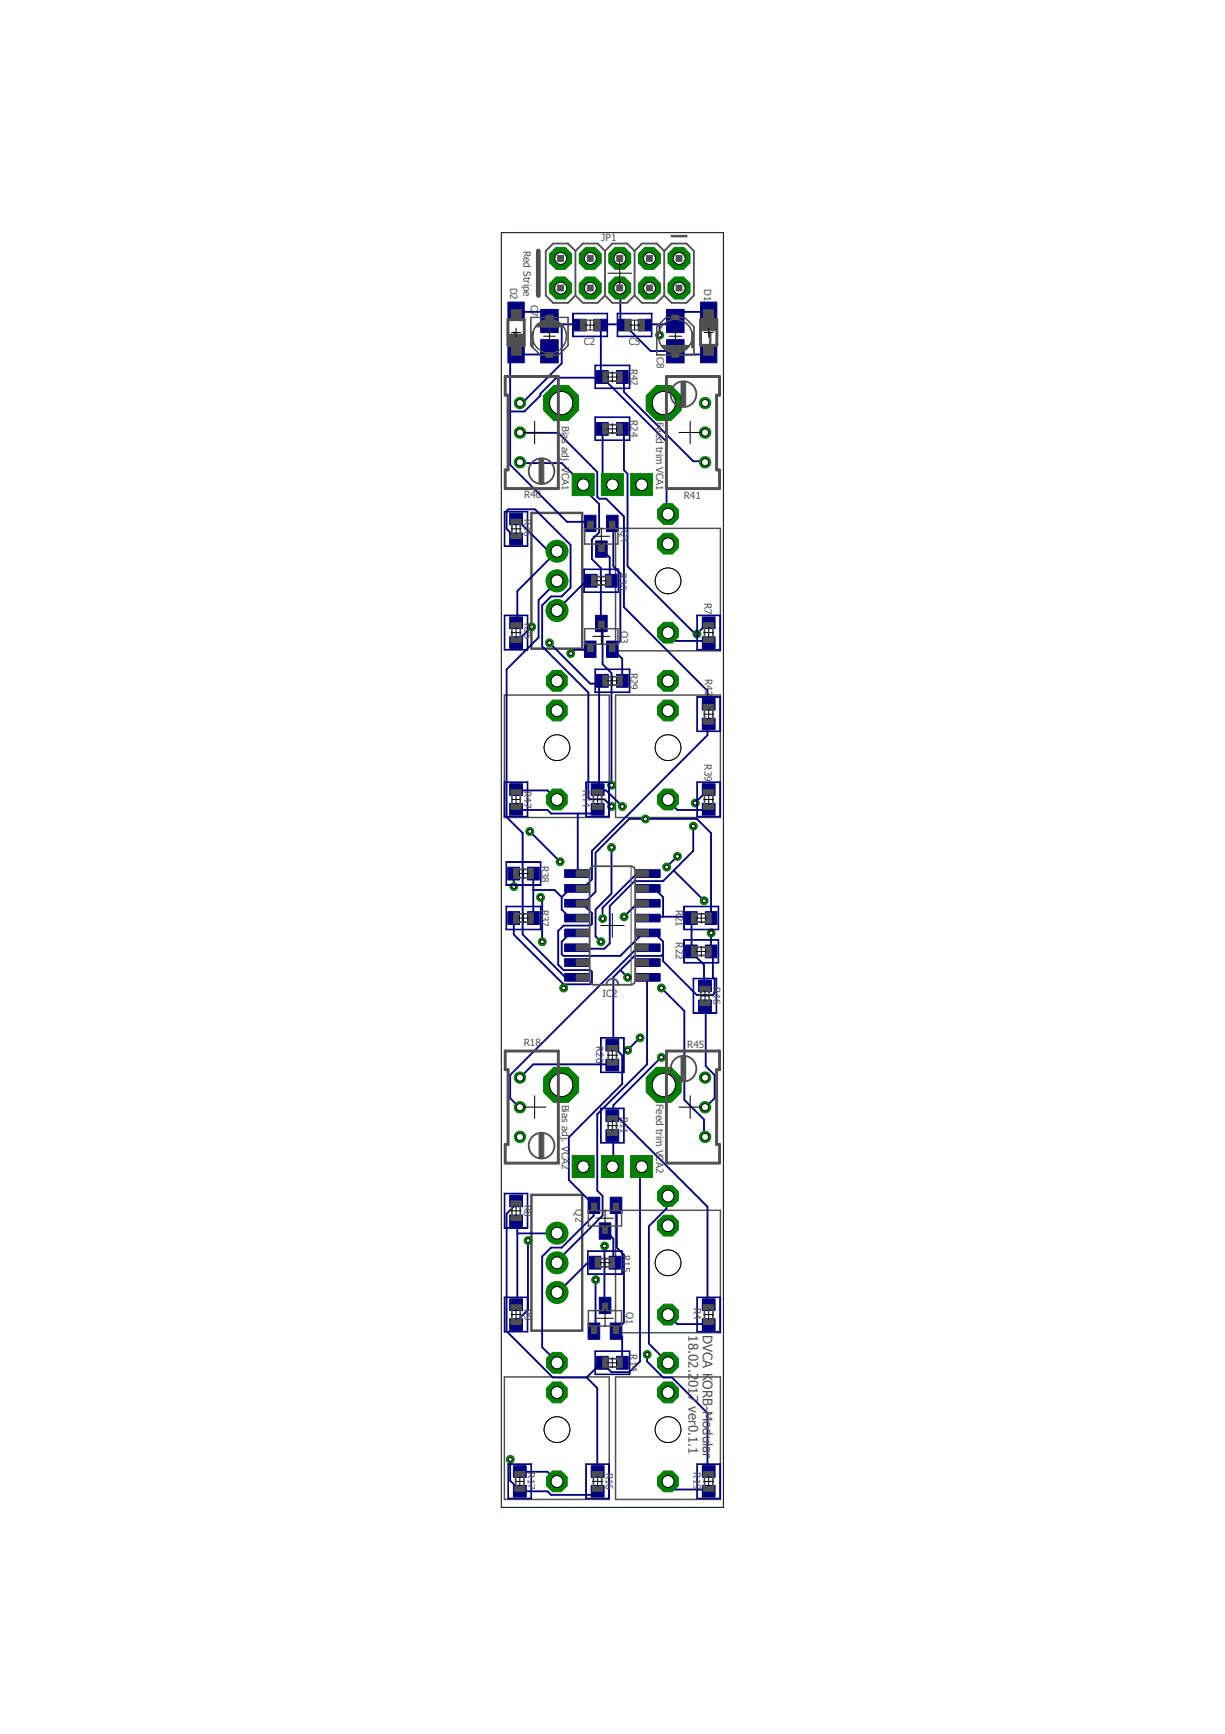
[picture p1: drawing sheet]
<svg xmlns="http://www.w3.org/2000/svg" width="210mm" height="297mm" viewBox="0 0 210 297" stroke-linecap="round" stroke-linejoin="round" font-family="sans-serif">
<defs><g id="words">
<g font-size="2.3" fill="#505050">
<text x="118" y="228.8" transform="rotate(90 118 228.8)">18.02.2</text>
<text x="120.4" y="228.8" transform="rotate(90 120.4 228.8)">DVCA K</text>
<text x="118" y="236.4" transform="rotate(90 118 236.4)">017 ver0.1.1</text>
<text x="120.4" y="236.5" transform="rotate(90 120.4 236.5)">ORB-Modular</text>
</g>
<g font-size="1.7" fill="#505050">
<text x="103" y="41.4">JP1</text>
<text x="89.7" y="43" transform="rotate(90 89.7 43)">Red Stripe</text>
<text x="87.4" y="49.3" transform="rotate(90 87.4 49.3)">D2</text>
<text x="91" y="52.2" transform="rotate(90 91 52.2)">C7</text>
<text x="120.6" y="49.5" transform="rotate(90 120.6 49.5)">D1</text>
<text x="100.1" y="59">C2</text>
<text x="107.7" y="59.1">C5</text>
<text x="108" y="63.2" transform="rotate(90 108 63.2)">R42</text>
<text x="112.6" y="61.2" transform="rotate(90 112.6 61.2)">C8</text>
<text x="96.3" y="72.9" transform="rotate(90 96.3 72.9)">Bias adj. VCA1</text>
<text x="108.1" y="72" transform="rotate(90 108.1 72)">R24</text>
<text x="112.4" y="72.3" transform="rotate(90 112.4 72.3)">Feed trim VCA1</text>
<text x="89.8" y="85.4">R40</text>
<text x="89.8" y="88.9" transform="rotate(90 89.8 88.9)">R36</text>
<text x="117.2" y="85.4">R41</text>
<text x="106.4" y="90.8" transform="rotate(90 106.4 90.8)">Q4</text>
<text x="106.1" y="98.2" transform="rotate(90 106.1 98.2)">R30</text>
<text x="89.8" y="106.7" transform="rotate(90 89.8 106.7)">R35</text>
<text x="120.7" y="103.3" transform="rotate(90 120.7 103.3)">R7</text>
<text x="106.4" y="108.1" transform="rotate(90 106.4 108.1)">Q3</text>
<text x="108" y="115.2" transform="rotate(90 108 115.2)">R29</text>
<text x="120.8" y="116.4" transform="rotate(90 120.8 116.4)">R43</text>
<text x="120.7" y="131" transform="rotate(90 120.7 131)">R39</text>
<text x="89.8" y="135.5" transform="rotate(90 89.8 135.5)">R47</text>
<text x="99.9" y="135.3" transform="rotate(90 99.9 135.3)">R44</text>
<text x="92.8" y="148.3" transform="rotate(90 92.8 148.3)">R38</text>
<text x="92.8" y="155.8" transform="rotate(90 92.8 155.8)">R37</text>
<text x="115.8" y="155.8" transform="rotate(90 115.8 155.8)">R21</text>
<text x="115.8" y="161.4" transform="rotate(90 115.8 161.4)">R22</text>
<text x="103.2" y="170.8">IC2</text>
<text x="122.2" y="169.1" transform="rotate(90 122.2 169.1)">R46</text>
<text x="89.8" y="179.3">R18</text>
<text x="102.2" y="179.2" transform="rotate(90 102.2 179.2)">R20</text>
<text x="117.8" y="179.4">R45</text>
<text x="96.3" y="189.2" transform="rotate(90 96.3 189.2)">Bias adj. VCA2</text>
<text x="106.3" y="191.3" transform="rotate(90 106.3 191.3)">R11</text>
<text x="112.4" y="189.2" transform="rotate(90 112.4 189.2)">Feed trim VCA2</text>
<text x="89.8" y="206.5" transform="rotate(90 89.8 206.5)">R8</text>
<text x="98.6" y="207.2" transform="rotate(90 98.6 207.2)">Q2</text>
<text x="106.7" y="215" transform="rotate(90 106.7 215)">R15</text>
<text x="89.8" y="224.2" transform="rotate(90 89.8 224.2)">R9</text>
<text x="107.3" y="224.8" transform="rotate(90 107.3 224.8)">Q1</text>
<text x="118.9" y="224" transform="rotate(90 118.9 224)">R4</text>
<text x="108" y="232" transform="rotate(90 108 232)">R14</text>
<text x="90.5" y="252.2" transform="rotate(90 90.5 252.2)">R17</text>
<text x="103.8" y="252.3" transform="rotate(90 103.8 252.3)">R16</text>
<text x="118.8" y="252.2" transform="rotate(90 118.8 252.2)">R19</text>
</g>
</g></defs>
<path d="M105.5 90.5h17.9v21h-17.9zM86.4 119.1h18v20.9h-18zM105.5 119.1h17.9v20.9h-17.9zM105.5 207.3h17.9v21h-17.9zM86.4 235.9h18v21h-18zM105.5 235.9h17.9v21h-17.9z" fill="none" stroke="#505050" stroke-width=".25"/>
<path d="M88.2 57v2.5M91.2 57v2.5M118.6 57v2.5M121.7 57v2.5M91.1 87.9h8.7v23.2h-8.7zM91.1 204.7h8.7v23.2h-8.7z" fill="none" stroke="#505050" stroke-width=".42"/>
<g fill="#000080" stroke="#000080" stroke-width=".17">
<path d="M101.7 54.7h2.2v2h-2.2z"/>
<path d="M98.3 54.7h2.2v2h-2.2z"/>
<path d="M109.3 54.7h2.2v2h-2.2z"/>
<path d="M105.9 54.7h2.2v2h-2.2z"/>
<path d="M92.6 53h3.1v4h-3.1z"/>
<path d="M92.6 58.2h3.1v4h-3.1z"/>
<path d="M114.2 58.2h3v4h-3z"/>
<path d="M114.2 53h3v4h-3z"/>
<path d="M120 51.8h2.8v2.7h-2.8z"/>
<path d="M120 59.4h2.8v2.7h-2.8z"/>
<path d="M87 59.4h2.8v2.7h-2.8z"/>
<path d="M87 51.8h2.8v2.7h-2.8z"/>
<path d="M109.1 166.8h4v1.3h-4z"/>
<path d="M96.8 166.8h4v1.3h-4z"/>
<path d="M109.1 164.2h4v1.3h-4z"/>
<path d="M109.1 161.7h4v1.3h-4z"/>
<path d="M96.8 164.2h4v1.3h-4z"/>
<path d="M96.8 161.7h4v1.3h-4z"/>
<path d="M109.1 159.2h4v1.3h-4z"/>
<path d="M96.8 159.2h4v1.3h-4z"/>
<path d="M109.1 156.6h4v1.3h-4z"/>
<path d="M96.8 156.6h4v1.3h-4z"/>
<path d="M109.1 154.1h4v1.3h-4z"/>
<path d="M109.1 151.5h4v1.3h-4z"/>
<path d="M96.8 154.1h4v1.3h-4z"/>
<path d="M96.8 151.5h4v1.3h-4z"/>
<path d="M109.1 149h4v1.3h-4z"/>
<path d="M96.8 149h4v1.3h-4z"/>
<path d="M102.7 222.2h2v2.8h-2z"/>
<path d="M104.6 226.6h2v2.8h-2z"/>
<path d="M100.8 226.6h2v2.8h-2z"/>
<path d="M102.7 209.5h2v2.8h-2z"/>
<path d="M100.8 205.1h2v2.8h-2z"/>
<path d="M104.6 205.1h2v2.8h-2z"/>
<path d="M102 105.4h2v2.8h-2z"/>
<path d="M103.9 109.8h2v2.8h-2z"/>
<path d="M100.1 109.8h2v2.8h-2z"/>
<path d="M102 92.7h2v2.8h-2z"/>
<path d="M100.1 88.3h2v2.8h-2z"/>
<path d="M103.9 88.3h2v2.8h-2z"/>
<path d="M103.8 193.5h2.2v2h-2.2z"/>
<path d="M103.8 190.1h2.2v2h-2.2z"/>
<path d="M102.2 232.3h2v2.2h-2z"/>
<path d="M105.6 232.3h2v2.2h-2z"/>
<path d="M101 215.2h2v2.2h-2z"/>
<path d="M104.4 215.2h2v2.2h-2z"/>
<path d="M101.3 251.1h2.2v2h-2.2z"/>
<path d="M101.3 254.5h2.2v2h-2.2z"/>
<path d="M88 254.5h2.2v2h-2.2z"/>
<path d="M88 251.1h2.2v2h-2.2z"/>
<path d="M120.3 254.5h2.2v2h-2.2z"/>
<path d="M120.3 251.1h2.2v2h-2.2z"/>
<path d="M103.8 178.1h2.2v1.9h-2.2z"/>
<path d="M103.8 181.5h2.2v2h-2.2z"/>
<path d="M120.9 156.2h2v2.2h-2z"/>
<path d="M117.5 156.2h2v2.2h-2z"/>
<path d="M117.5 161.9h2v2.2h-2z"/>
<path d="M120.9 161.9h2v2.2h-2z"/>
<path d="M102.2 72.4h2v2.2h-2z"/>
<path d="M105.6 72.4h2v2.2h-2z"/>
<path d="M102.2 115.5h2v2.2h-2z"/>
<path d="M105.6 115.5h2v2.2h-2z"/>
<path d="M100.3 98.4h2v2.2h-2z"/>
<path d="M103.7 98.4h2v2.2h-2z"/>
<path d="M87.3 109.1h2.2v2h-2.2z"/>
<path d="M87.3 105.7h2.2v2h-2.2z"/>
<path d="M87.3 87.9h2.2v2h-2.2z"/>
<path d="M87.3 91.3h2.2v2h-2.2z"/>
<path d="M87 156.2h2v2.2h-2z"/>
<path d="M90.4 156.2h2v2.2h-2z"/>
<path d="M90.4 148.5h2v2.2h-2z"/>
<path d="M87 148.5h2v2.2h-2z"/>
<path d="M120.3 137.6h2.2v2h-2.2z"/>
<path d="M120.3 134.3h2.2v1.9h-2.2z"/>
<path d="M120.3 225.9h2.2v2h-2.2z"/>
<path d="M120.3 222.5h2.2v2h-2.2z"/>
<path d="M102.2 63.5h2v2.2h-2z"/>
<path d="M105.6 63.5h2v2.2h-2z"/>
<path d="M120.3 119.7h2.2v1.9h-2.2z"/>
<path d="M120.3 123h2.2v2h-2.2z"/>
<path d="M101.3 134.3h2.2v1.9h-2.2z"/>
<path d="M101.3 137.6h2.2v2h-2.2z"/>
<path d="M119.7 171.3h2.2v2h-2.2z"/>
<path d="M119.7 167.9h2.2v2h-2.2z"/>
<path d="M87.3 137.6h2.2v2h-2.2z"/>
<path d="M87.3 134.3h2.2v1.9h-2.2z"/>
<path d="M120.3 109.1h2.2v2h-2.2z"/>
<path d="M120.3 105.7h2.2v2h-2.2z"/>
<path d="M87.3 204.7h2.2v2h-2.2z"/>
<path d="M87.3 208.1h2.2v2h-2.2z"/>
<path d="M87.3 222.5h2.2v2h-2.2z"/>
<path d="M87.3 225.9h2.2v2h-2.2z"/>
</g>
<g fill="none" stroke="#000080" stroke-width=".32">
<path d="M88.4 53.1l.2 .3h4l2.1 2.2h4.6l.1 .1M96.2 55.6v6.7l-7 7-.1-.3M106.2 49.3l.1 .2v6.1l.7 .1M113 55.6v1.8M121.4 53.1l-.2 .3h-3.9l-2.2 2.2h-4.5l-.2 .1M89.1 79.2l.1 .1h7l4 4v.6l2.5 2.4v4.9l-1.3 1.2v3.4l1.6 1.5v9.4l.3 .4v6.7l1.5 1.5v19.2M89.1 74.1h6.6l6.6 6.8v4.2l.4 .3h1.2l3 3.1v15.5l14.3 14.3v2.2l.2 .1M94.1 60.2v.2l-.3 .3h-5.4l-.1 .3-.9 1v17.6l9.8 9.8h3.9v.3M103.2 64.6l11 11.1v12.2l.2 .2M103.2 64.6l-.2 .1h-7.7l-2.7 2.7v.4l-2.7 2.7h-2.5M103.2 73.5l.1 7.9 1.6 1.6M106.6 64.6l.3 .1v2.4l11.9 11.9h1.8l.2 .2"/>
<path d="M106.6 73.5h.3v7l.6 .7v15.8l11.6 11.6h.3l1.8-1.9h.2M121.4 60.7h-5.3l-.4-.3v-.2l-.3-.1h-3.9l-4.6-4.5h-3.9l-.2 .1 .2 .2v8.5l.2 .2M88.4 92.3l-1.6-1.7v-3.1l.3-.3h4.6l6.1 6.1v7.3l-1.6 1.6h-1.8l-1.5 1.5v7l7.9 7.9v18l.3 .3h2.5l1.2 1.2M88.4 88.9l6.3 6.3M94.7 95.2l-6.1 6.1v5.1l-.2 .3M95.4 99.5l-.1 .2-3 3.1v6.4l-5.5 5.5v25.3l2.8 2.7v17.4l7.3 7.3h1.9M95.4 94.4l-.7 .8zM101.3 99.5l-.2 .2h-.9l-4.8 4.9M103 94.1l1.5 1.4v3.9l.2 .1M104.9 89.7h.2v7.3l1.2 1.2v11.6l-1.4 1.4 1.7 1.6v3.8M91.1 107.4l-2.7 2.7M94.1 110.1l7 7h1.6"/>
<path d="M101.1 111.2v.1h-2.7l-.6 .6M102.7 117.1v18l-.3 .2 .3 .1h1.2l2.7 2.7M103 116.8l.2-.2-.5 .5zM114.4 108.4l1.3 1.4h5.5l.2 .3M88.4 135.3l.2 .1h5.2l1.6 1.5M88.4 138.6l.2 .1h5.2l.6 .7h7.3l.7-.8M99 139.4v10l-.2 .2M114.4 136.9l.1 .3 1.6 1.5h5.1l.2-.1M121.4 124l-.2 .1v1.8l-19.8 19.9v4.8l-1.5 1.6h-1.1l-.1 .3h-1.2l-1.3 1.2M121.4 135.3l-2.3 2.2M88 149.6v2.2M88 157.3v2.8l8.6 8.5"/>
<path d="M90.8 142.4l5.1 5.2M91.4 152.5h3.6l1.2 1.2M91.4 149.6v7.7M92.6 153.7l.3 .3v7.3M96.2 153.7v2.1l1.3 1.2h1.2l.1 .3M98.8 154.7l1.1 .2h-.9zM99.9 154.9l2.1-2.1v-6.7l5.8-5.8h11.6l2.4 2.4 .1 14.6M99.9 154.9l1.5 1.5v1.9l-.3 .3h-4.5l-.9 .9v5.8l.9 .9h4.5l.3 .3v1.8l-.3 .3h-4.5M104.8 145.2v7.9l-2.8 2.7v4.6l1 .9M111.1 152.2l.1 .3h1.2l1.2 1.2v3.3M111.1 154.7l-.2 .2h-1.8l-2.2 2.1M111.1 149.6l-2 .1-5.8 5.8v1.8"/>
<path d="M111.1 157.3l.1-.3h7l.3 .3v5.8l2.1 2.2v3.3l.2 .3M115.4 149.1l-1.8 1.8h-4.9l-4.2 4.3v6.4l-.9 .9h-4.6l-.2-.2M115.4 149.1l5.2 5.2M116.1 146.7l-1.9 1.8M118.8 141.5v4.3l-3.4 3.3M121.8 159.8v3l.1 .2 .3 .1v4.3l.2 .3v2.4l-.2 .4h-2.8l-5.8-5.8v-3.4l-1.2-1.2h-1.2l-.1-.3-.2 .3h-.9l-3.7 3.6h-9.7l-.4-.3v-2.1l1.3-1.2h1.2l.1-.3M96.6 168.6v.6M106.3 166.2l-1.2 1.2v11.6h-.2l1.7 1.8v4.9l-9.1 9.1v7.3l4.2 4.3v1.8l-5.5 5.5h-1.8l-1.5 1.5v15.6l2.4 2.4 .1 .2M106.3 166.2l1.2 1.2M109.7 177.8l-2.2 2.1M111.1 162.3l-.2 .2h-1.8l-21.7 21.6v4l1.5 1.6h.2M111.1 167.4l-.2 .3v14.6l-8.6 8.6v13.1l1 .9v3.3l-8 8 .1 .1"/>
<path d="M113.3 169.2l4 4v15.2l3.3 3.4v2.7l.2 .2M113.6 163.4l-.3 .3h-4.6l-2.4 2.5M120.8 172.3l.1 .3v10l1.5 1.5v4l-1.5 1.6h-.1M104.9 194.5h.2v5.2l-.2 .1M104.9 182.5l-.1-.2h-13.4l-2.3 2.3M109.9 199.8l-.2 .2v33.2l-1.9 1.9h-3l-1.6-1.7-.2 .1-2.5 2.5M113.3 181.1l-8.2 8.2v1.6l-.2 .2 .8 .1 15.5 15.5v16.8h.2M88.4 205.7l-.1 .1v.6l-1.5 1.5v20.1l7.9 8h5.8M88.4 209.1h.2v14.4h-.2M90.5 212.5v11.9l-1.9 1.8v.6l-.2 .1M95.4 211.2l-6.8 .1M102 216.3l-.3 .2h-1.2l-4.8 4.8-.3 .1"/>
<path d="M102 219.2v8.5l-.2 .3M103.6 213.4v10.1l.1 .1M103.7 210.9l1.4 1.3v4l.3 .1M105.6 206.5l.1 .2v7l1.2 1.2v11.6l-1.2 1.2-.1 .3 1 1v4.4M114.4 204.9h-.2v2.1l-3 3.1v20.1l3.2 3.2M100.5 236l1.8 1.8 .1 14.3M110.9 232v1.2l2.7 2.8h1.5l6.1 6.1v9.7l.2 .3M114.4 225.2l1.7 1.6 5.3 .1M87.4 250v3.6l1.5 1.6 .2 .3h4.7l.6 .6h7.3l.7-.6M89.1 252.1h4.7l1.6 1.7M114.4 253.8l1.3 1.4h5.5l.2 .3"/>
</g>
<circle cx="114.4" cy="210" r="1.93" fill="#008000" stroke="#008000" stroke-width=".17"/>
<circle cx="114.5" cy="210" r="1.02" fill="#fff" stroke="#000" stroke-width=".17"/>
<circle cx="114.4" cy="225.2" r="1.93" fill="#008000" stroke="#008000" stroke-width=".17"/>
<circle cx="114.5" cy="225.2" r="1.02" fill="#fff" stroke="#000" stroke-width=".17"/>
<circle cx="114.4" cy="204.9" r="1.93" fill="#008000" stroke="#008000" stroke-width=".17"/>
<circle cx="114.5" cy="204.9" r="1.02" fill="#fff" stroke="#000" stroke-width=".17"/>
<circle cx="95.4" cy="238.5" r="1.93" fill="#008000" stroke="#008000" stroke-width=".17"/>
<circle cx="95.4" cy="238.5" r="1.02" fill="#fff" stroke="#000" stroke-width=".17"/>
<circle cx="95.4" cy="253.8" r="1.93" fill="#008000" stroke="#008000" stroke-width=".17"/>
<circle cx="95.4" cy="253.8" r="1.02" fill="#fff" stroke="#000" stroke-width=".17"/>
<circle cx="95.4" cy="233.4" r="1.93" fill="#008000" stroke="#008000" stroke-width=".17"/>
<circle cx="95.4" cy="233.5" r="1.02" fill="#fff" stroke="#000" stroke-width=".17"/>
<circle cx="114.4" cy="93.1" r="1.93" fill="#008000" stroke="#008000" stroke-width=".17"/>
<circle cx="114.5" cy="93.2" r="1.02" fill="#fff" stroke="#000" stroke-width=".17"/>
<circle cx="114.4" cy="108.4" r="1.93" fill="#008000" stroke="#008000" stroke-width=".17"/>
<circle cx="114.5" cy="108.4" r="1.02" fill="#fff" stroke="#000" stroke-width=".17"/>
<circle cx="114.4" cy="88.1" r="1.93" fill="#008000" stroke="#008000" stroke-width=".17"/>
<circle cx="114.5" cy="88.1" r="1.02" fill="#fff" stroke="#000" stroke-width=".17"/>
<circle cx="114.4" cy="238.5" r="1.93" fill="#008000" stroke="#008000" stroke-width=".17"/>
<circle cx="114.5" cy="238.5" r="1.02" fill="#fff" stroke="#000" stroke-width=".17"/>
<circle cx="114.4" cy="253.8" r="1.93" fill="#008000" stroke="#008000" stroke-width=".17"/>
<circle cx="114.5" cy="253.8" r="1.02" fill="#fff" stroke="#000" stroke-width=".17"/>
<circle cx="114.4" cy="233.4" r="1.93" fill="#008000" stroke="#008000" stroke-width=".17"/>
<circle cx="114.5" cy="233.5" r="1.02" fill="#fff" stroke="#000" stroke-width=".17"/>
<circle cx="114.4" cy="121.7" r="1.93" fill="#008000" stroke="#008000" stroke-width=".17"/>
<circle cx="114.5" cy="121.7" r="1.02" fill="#fff" stroke="#000" stroke-width=".17"/>
<circle cx="114.4" cy="136.9" r="1.93" fill="#008000" stroke="#008000" stroke-width=".17"/>
<circle cx="114.5" cy="137" r="1.02" fill="#fff" stroke="#000" stroke-width=".17"/>
<circle cx="114.4" cy="116.6" r="1.93" fill="#008000" stroke="#008000" stroke-width=".17"/>
<circle cx="114.5" cy="116.6" r="1.02" fill="#fff" stroke="#000" stroke-width=".17"/>
<circle cx="95.4" cy="121.7" r="1.93" fill="#008000" stroke="#008000" stroke-width=".17"/>
<circle cx="95.4" cy="121.7" r="1.02" fill="#fff" stroke="#000" stroke-width=".17"/>
<circle cx="95.4" cy="136.9" r="1.93" fill="#008000" stroke="#008000" stroke-width=".17"/>
<circle cx="95.4" cy="137" r="1.02" fill="#fff" stroke="#000" stroke-width=".17"/>
<circle cx="95.4" cy="116.6" r="1.93" fill="#008000" stroke="#008000" stroke-width=".17"/>
<circle cx="95.4" cy="116.6" r="1.02" fill="#fff" stroke="#000" stroke-width=".17"/>
<circle cx="116.4" cy="44.3" r="2.04" fill="#008000" stroke="#008000" stroke-width=".17"/>
<circle cx="116.4" cy="44.3" r="1.02" fill="#fff" stroke="#000" stroke-width=".17"/>
<circle cx="116.4" cy="49.3" r="2.04" fill="#008000" stroke="#008000" stroke-width=".17"/>
<circle cx="116.4" cy="49.4" r="1.02" fill="#fff" stroke="#000" stroke-width=".17"/>
<circle cx="111.3" cy="44.3" r="2.04" fill="#008000" stroke="#008000" stroke-width=".17"/>
<circle cx="111.3" cy="44.3" r="1.02" fill="#fff" stroke="#000" stroke-width=".17"/>
<circle cx="111.3" cy="49.3" r="2.04" fill="#008000" stroke="#008000" stroke-width=".17"/>
<circle cx="111.3" cy="49.4" r="1.02" fill="#fff" stroke="#000" stroke-width=".17"/>
<circle cx="106.2" cy="44.3" r="2.04" fill="#008000" stroke="#008000" stroke-width=".17"/>
<circle cx="106.2" cy="44.3" r="1.02" fill="#fff" stroke="#000" stroke-width=".17"/>
<circle cx="106.2" cy="49.3" r="2.04" fill="#008000" stroke="#008000" stroke-width=".17"/>
<circle cx="106.2" cy="49.4" r="1.02" fill="#fff" stroke="#000" stroke-width=".17"/>
<circle cx="101.1" cy="44.3" r="2.04" fill="#008000" stroke="#008000" stroke-width=".17"/>
<circle cx="101.2" cy="44.3" r="1.02" fill="#fff" stroke="#000" stroke-width=".17"/>
<circle cx="101.1" cy="49.3" r="2.04" fill="#008000" stroke="#008000" stroke-width=".17"/>
<circle cx="101.2" cy="49.4" r="1.02" fill="#fff" stroke="#000" stroke-width=".17"/>
<circle cx="96.1" cy="44.3" r="2.04" fill="#008000" stroke="#008000" stroke-width=".17"/>
<circle cx="96.1" cy="44.3" r="1.02" fill="#fff" stroke="#000" stroke-width=".17"/>
<circle cx="96.1" cy="49.3" r="2.04" fill="#008000" stroke="#008000" stroke-width=".17"/>
<circle cx="96.1" cy="49.4" r="1.02" fill="#fff" stroke="#000" stroke-width=".17"/>
<path d="M108.1 198h3.7v3.7h-3.7z" fill="#008000" stroke="#008000" stroke-width=".17"/>
<circle cx="110" cy="199.9" r=".99" fill="#fff" stroke="#000" stroke-width=".17"/>
<path d="M103 198h3.8v3.7h-3.8z" fill="#008000" stroke="#008000" stroke-width=".17"/>
<circle cx="104.9" cy="199.9" r=".99" fill="#fff" stroke="#000" stroke-width=".17"/>
<path d="M98 198h3.8v3.7h-3.8z" fill="#008000" stroke="#008000" stroke-width=".17"/>
<circle cx="99.9" cy="199.9" r=".99" fill="#fff" stroke="#000" stroke-width=".17"/>
<circle cx="113.7" cy="185.8" r="3.3" fill="#008000" stroke="#008000" stroke-width=".17"/>
<circle cx="113.7" cy="185.9" r="1.99" fill="#fff" stroke="#000" stroke-width=".17"/>
<circle cx="96.1" cy="185.8" r="3.3" fill="#008000" stroke="#008000" stroke-width=".17"/>
<circle cx="96.2" cy="185.9" r="1.99" fill="#fff" stroke="#000" stroke-width=".17"/>
<path d="M108.1 81.1h3.7v3.8h-3.7z" fill="#008000" stroke="#008000" stroke-width=".17"/>
<circle cx="110" cy="83" r=".99" fill="#fff" stroke="#000" stroke-width=".17"/>
<path d="M103 81.1h3.8v3.8h-3.8z" fill="#008000" stroke="#008000" stroke-width=".17"/>
<circle cx="104.9" cy="83" r=".99" fill="#fff" stroke="#000" stroke-width=".17"/>
<path d="M98 81.1h3.8v3.8h-3.8z" fill="#008000" stroke="#008000" stroke-width=".17"/>
<circle cx="99.9" cy="83" r=".99" fill="#fff" stroke="#000" stroke-width=".17"/>
<circle cx="113.7" cy="69" r="3.3" fill="#008000" stroke="#008000" stroke-width=".17"/>
<circle cx="113.7" cy="69" r="1.99" fill="#fff" stroke="#000" stroke-width=".17"/>
<circle cx="96.1" cy="69" r="3.3" fill="#008000" stroke="#008000" stroke-width=".17"/>
<circle cx="96.2" cy="69" r="1.99" fill="#fff" stroke="#000" stroke-width=".17"/>
<circle cx="95.4" cy="221.4" r="1.88" fill="#008000" stroke="#008000" stroke-width=".17"/>
<circle cx="95.4" cy="221.4" r="1.02" fill="#fff" stroke="#000" stroke-width=".17"/>
<circle cx="95.4" cy="216.3" r="1.88" fill="#008000" stroke="#008000" stroke-width=".17"/>
<circle cx="95.4" cy="216.3" r="1.02" fill="#fff" stroke="#000" stroke-width=".17"/>
<circle cx="95.4" cy="211.2" r="1.88" fill="#008000" stroke="#008000" stroke-width=".17"/>
<circle cx="95.4" cy="211.2" r="1.02" fill="#fff" stroke="#000" stroke-width=".17"/>
<circle cx="95.4" cy="104.6" r="1.88" fill="#008000" stroke="#008000" stroke-width=".17"/>
<circle cx="95.4" cy="104.6" r="1.02" fill="#fff" stroke="#000" stroke-width=".17"/>
<circle cx="95.4" cy="99.5" r="1.88" fill="#008000" stroke="#008000" stroke-width=".17"/>
<circle cx="95.4" cy="99.5" r="1.02" fill="#fff" stroke="#000" stroke-width=".17"/>
<circle cx="95.4" cy="94.4" r="1.88" fill="#008000" stroke="#008000" stroke-width=".17"/>
<circle cx="95.4" cy="94.4" r="1.02" fill="#fff" stroke="#000" stroke-width=".17"/>
<circle cx="89.1" cy="69" r=".97" fill="#008000" stroke="#008000" stroke-width=".17"/>
<circle cx="89.1" cy="69" r=".61" fill="#fff" stroke="#000" stroke-width=".17"/>
<circle cx="89.1" cy="74.1" r=".97" fill="#008000" stroke="#008000" stroke-width=".17"/>
<circle cx="89.1" cy="74.1" r=".61" fill="#fff" stroke="#000" stroke-width=".17"/>
<circle cx="89.1" cy="79.2" r=".97" fill="#008000" stroke="#008000" stroke-width=".17"/>
<circle cx="89.1" cy="79.2" r=".61" fill="#fff" stroke="#000" stroke-width=".17"/>
<circle cx="120.8" cy="79.2" r=".97" fill="#008000" stroke="#008000" stroke-width=".17"/>
<circle cx="120.8" cy="79.2" r=".61" fill="#fff" stroke="#000" stroke-width=".17"/>
<circle cx="120.8" cy="74.1" r=".97" fill="#008000" stroke="#008000" stroke-width=".17"/>
<circle cx="120.8" cy="74.1" r=".61" fill="#fff" stroke="#000" stroke-width=".17"/>
<circle cx="120.8" cy="69" r=".97" fill="#008000" stroke="#008000" stroke-width=".17"/>
<circle cx="120.8" cy="69" r=".61" fill="#fff" stroke="#000" stroke-width=".17"/>
<circle cx="120.8" cy="194.8" r=".97" fill="#008000" stroke="#008000" stroke-width=".17"/>
<circle cx="120.8" cy="194.8" r=".61" fill="#fff" stroke="#000" stroke-width=".17"/>
<circle cx="120.8" cy="189.7" r=".97" fill="#008000" stroke="#008000" stroke-width=".17"/>
<circle cx="120.8" cy="189.7" r=".61" fill="#fff" stroke="#000" stroke-width=".17"/>
<circle cx="120.8" cy="184.6" r=".97" fill="#008000" stroke="#008000" stroke-width=".17"/>
<circle cx="120.8" cy="184.6" r=".61" fill="#fff" stroke="#000" stroke-width=".17"/>
<circle cx="89.1" cy="184.6" r=".97" fill="#008000" stroke="#008000" stroke-width=".17"/>
<circle cx="89.1" cy="184.6" r=".61" fill="#fff" stroke="#000" stroke-width=".17"/>
<circle cx="89.1" cy="189.7" r=".97" fill="#008000" stroke="#008000" stroke-width=".17"/>
<circle cx="89.1" cy="189.7" r=".61" fill="#fff" stroke="#000" stroke-width=".17"/>
<circle cx="89.1" cy="194.8" r=".97" fill="#008000" stroke="#008000" stroke-width=".17"/>
<circle cx="89.1" cy="194.8" r=".61" fill="#fff" stroke="#000" stroke-width=".17"/>
<circle cx="107.5" cy="167.4" r=".68" fill="#008000" stroke="#008000" stroke-width=".17"/>
<circle cx="107.5" cy="167.4" r=".34" fill="#fff" stroke="#000" stroke-width=".17"/>
<circle cx="88.1" cy="151.9" r=".68" fill="#008000" stroke="#008000" stroke-width=".17"/>
<circle cx="88.1" cy="151.9" r=".34" fill="#fff" stroke="#000" stroke-width=".17"/>
<circle cx="121.9" cy="159.8" r=".68" fill="#008000" stroke="#008000" stroke-width=".17"/>
<circle cx="121.9" cy="159.8" r=".34" fill="#fff" stroke="#000" stroke-width=".17"/>
<circle cx="113" cy="57.4" r=".68" fill="#008000" stroke="#008000" stroke-width=".17"/>
<circle cx="113" cy="57.4" r=".34" fill="#fff" stroke="#000" stroke-width=".17"/>
<circle cx="110.6" cy="140.3" r=".68" fill="#008000" stroke="#008000" stroke-width=".17"/>
<circle cx="110.6" cy="140.3" r=".34" fill="#fff" stroke="#000" stroke-width=".17"/>
<circle cx="103.6" cy="213.4" r=".68" fill="#008000" stroke="#008000" stroke-width=".17"/>
<circle cx="103.6" cy="213.4" r=".34" fill="#fff" stroke="#000" stroke-width=".17"/>
<circle cx="96.6" cy="169.2" r=".68" fill="#008000" stroke="#008000" stroke-width=".17"/>
<circle cx="96.6" cy="169.2" r=".34" fill="#fff" stroke="#000" stroke-width=".17"/>
<circle cx="104.8" cy="134.5" r=".68" fill="#008000" stroke="#008000" stroke-width=".17"/>
<circle cx="104.8" cy="134.5" r=".34" fill="#fff" stroke="#000" stroke-width=".17"/>
<circle cx="106.9" cy="157.1" r=".68" fill="#008000" stroke="#008000" stroke-width=".17"/>
<circle cx="106.9" cy="157.1" r=".34" fill="#fff" stroke="#000" stroke-width=".17"/>
<circle cx="106.6" cy="138.2" r=".68" fill="#008000" stroke="#008000" stroke-width=".17"/>
<circle cx="106.6" cy="138.2" r=".34" fill="#fff" stroke="#000" stroke-width=".17"/>
<circle cx="91.1" cy="107.4" r=".68" fill="#008000" stroke="#008000" stroke-width=".17"/>
<circle cx="91.1" cy="107.4" r=".34" fill="#fff" stroke="#000" stroke-width=".17"/>
<circle cx="94.1" cy="110.1" r=".68" fill="#008000" stroke="#008000" stroke-width=".17"/>
<circle cx="94.1" cy="110.1" r=".34" fill="#fff" stroke="#000" stroke-width=".17"/>
<circle cx="113.3" cy="169.2" r=".68" fill="#008000" stroke="#008000" stroke-width=".17"/>
<circle cx="113.3" cy="169.2" r=".34" fill="#fff" stroke="#000" stroke-width=".17"/>
<circle cx="113.3" cy="181.1" r=".68" fill="#008000" stroke="#008000" stroke-width=".17"/>
<circle cx="113.3" cy="181.1" r=".34" fill="#fff" stroke="#000" stroke-width=".17"/>
<circle cx="116.1" cy="146.7" r=".68" fill="#008000" stroke="#008000" stroke-width=".17"/>
<circle cx="116.1" cy="146.7" r=".34" fill="#fff" stroke="#000" stroke-width=".17"/>
<circle cx="114.2" cy="148.5" r=".68" fill="#008000" stroke="#008000" stroke-width=".17"/>
<circle cx="114.2" cy="148.5" r=".34" fill="#fff" stroke="#000" stroke-width=".17"/>
<circle cx="102.1" cy="219.2" r=".68" fill="#008000" stroke="#008000" stroke-width=".17"/>
<circle cx="102.1" cy="219.2" r=".34" fill="#fff" stroke="#000" stroke-width=".17"/>
<circle cx="90.5" cy="212.5" r=".68" fill="#008000" stroke="#008000" stroke-width=".17"/>
<circle cx="90.5" cy="212.5" r=".34" fill="#fff" stroke="#000" stroke-width=".17"/>
<circle cx="107.5" cy="179.9" r=".68" fill="#008000" stroke="#008000" stroke-width=".17"/>
<circle cx="107.5" cy="179.9" r=".34" fill="#fff" stroke="#000" stroke-width=".17"/>
<circle cx="109.7" cy="177.8" r=".68" fill="#008000" stroke="#008000" stroke-width=".17"/>
<circle cx="109.7" cy="177.8" r=".34" fill="#fff" stroke="#000" stroke-width=".17"/>
<circle cx="110.9" cy="232" r=".68" fill="#008000" stroke="#008000" stroke-width=".17"/>
<circle cx="110.9" cy="232" r=".34" fill="#fff" stroke="#000" stroke-width=".17"/>
<circle cx="103.3" cy="157.4" r=".68" fill="#008000" stroke="#008000" stroke-width=".17"/>
<circle cx="103.3" cy="157.4" r=".34" fill="#fff" stroke="#000" stroke-width=".17"/>
<circle cx="87.4" cy="250" r=".68" fill="#008000" stroke="#008000" stroke-width=".17"/>
<circle cx="87.4" cy="250" r=".34" fill="#fff" stroke="#000" stroke-width=".17"/>
<circle cx="119.4" cy="108.6" r=".68" fill="#008000" stroke="#008000" stroke-width=".17"/>
<circle cx="119.4" cy="108.6" r=".34" fill="#fff" stroke="#000" stroke-width=".17"/>
<circle cx="96" cy="147.6" r=".68" fill="#008000" stroke="#008000" stroke-width=".17"/>
<circle cx="96" cy="147.6" r=".34" fill="#fff" stroke="#000" stroke-width=".17"/>
<circle cx="90.8" cy="142.4" r=".68" fill="#008000" stroke="#008000" stroke-width=".17"/>
<circle cx="90.8" cy="142.4" r=".34" fill="#fff" stroke="#000" stroke-width=".17"/>
<circle cx="92.9" cy="161.3" r=".68" fill="#008000" stroke="#008000" stroke-width=".17"/>
<circle cx="92.9" cy="161.3" r=".34" fill="#fff" stroke="#000" stroke-width=".17"/>
<circle cx="92.6" cy="153.7" r=".68" fill="#008000" stroke="#008000" stroke-width=".17"/>
<circle cx="92.6" cy="153.7" r=".34" fill="#fff" stroke="#000" stroke-width=".17"/>
<circle cx="97.8" cy="112" r=".68" fill="#008000" stroke="#008000" stroke-width=".17"/>
<circle cx="97.8" cy="112" r=".34" fill="#fff" stroke="#000" stroke-width=".17"/>
<circle cx="104.8" cy="138.2" r=".68" fill="#008000" stroke="#008000" stroke-width=".17"/>
<circle cx="104.8" cy="138.2" r=".34" fill="#fff" stroke="#000" stroke-width=".17"/>
<circle cx="104.8" cy="145.2" r=".68" fill="#008000" stroke="#008000" stroke-width=".17"/>
<circle cx="104.8" cy="145.2" r=".34" fill="#fff" stroke="#000" stroke-width=".17"/>
<circle cx="103" cy="161.3" r=".68" fill="#008000" stroke="#008000" stroke-width=".17"/>
<circle cx="103" cy="161.3" r=".34" fill="#fff" stroke="#000" stroke-width=".17"/>
<circle cx="119.1" cy="137.6" r=".68" fill="#008000" stroke="#008000" stroke-width=".17"/>
<circle cx="119.1" cy="137.6" r=".34" fill="#fff" stroke="#000" stroke-width=".17"/>
<circle cx="118.8" cy="141.5" r=".68" fill="#008000" stroke="#008000" stroke-width=".17"/>
<circle cx="118.8" cy="141.5" r=".34" fill="#fff" stroke="#000" stroke-width=".17"/>
<circle cx="120.6" cy="154.3" r=".68" fill="#008000" stroke="#008000" stroke-width=".17"/>
<circle cx="120.6" cy="154.3" r=".34" fill="#fff" stroke="#000" stroke-width=".17"/>
<g fill="#000080" stroke="#000080" stroke-width=".17">
<path d="M98.1 57.6l6 .1h-6z"/>
<path d="M98.1 53.7h.1v4z"/>
<path d="M98.1 53.7h6z"/>
<path d="M104 53.7h.1v4z"/>
<path d="M105.8 57.6l5.9 .1h-5.9z"/>
<path d="M105.7 53.7h.2l-.1 4z"/>
<path d="M105.7 53.7h6z"/>
<path d="M111.6 53.7h.1v4z"/>
<path d="M102.9 189.8l.1 6z"/>
<path d="M102.9 189.8l4.1 .1h-4.1z"/>
<path d="M106.9 189.8v6z"/>
<path d="M102.9 195.7l4.1 .1h-4.1z"/>
<path d="M102 231.4l5.9 .1h-5.9z"/>
<path d="M107.8 231.4l.1 4.1z"/>
<path d="M101.9 235.4h6z"/>
<path d="M102 231.4v4.1z"/>
<path d="M100.7 214.3l6 .1h-6z"/>
<path d="M106.6 214.3v4z"/>
<path d="M100.7 218.2l6 .1h-6z"/>
<path d="M100.7 214.3v4z"/>
<path d="M104.3 250.8h.1v6z"/>
<path d="M100.4 256.7h4z"/>
<path d="M100.4 250.8h.1l-.1 6z"/>
<path d="M100.4 250.8h4z"/>
<path d="M87 250.8h.1v6z"/>
<path d="M87 250.8h4.1z"/>
<path d="M91 250.8h.1l-.1 6z"/>
<path d="M87 256.7h4.1z"/>
<path d="M119.4 250.8h.1v6z"/>
<path d="M119.4 250.8h4z"/>
<path d="M123.3 250.8h.1v6z"/>
<path d="M119.4 256.7h4z"/>
<path d="M106.9 177.7v6z"/>
<path d="M102.9 183.7h4.1z"/>
<path d="M102.9 177.7l.1 6z"/>
<path d="M102.9 177.7l4.1 .1h-4.1z"/>
<path d="M117.2 159.2l5.9 .1h-5.9z"/>
<path d="M117.2 155.3h.1l-.1 4z"/>
<path d="M117.2 155.3h5.9z"/>
<path d="M123 155.3h.1v4z"/>
<path d="M117.2 161h5.9z"/>
<path d="M123 161h.1v4z"/>
<path d="M117.2 164.9l5.9 .1z"/>
<path d="M117.2 161h.1l-.1 4z"/>
<path d="M102 71.4l5.9 .1h-5.9z"/>
<path d="M107.8 71.4l.1 4.1z"/>
<path d="M102 75.4h5.9l-5.9 .1z"/>
<path d="M102 71.4v4.1z"/>
<path d="M102 114.6l5.9 .1h-5.9z"/>
<path d="M107.8 114.6l.1 4z"/>
<path d="M102 118.5l5.9 .1h-5.9z"/>
<path d="M102 114.6v4z"/>
<path d="M100 97.5h6z"/>
<path d="M105.9 97.5h.1v4z"/>
<path d="M100 101.4l6 .1z"/>
<path d="M100 97.5h.1v4z"/>
<path d="M86.4 105.4h.1v6z"/>
<path d="M86.4 105.4l4 .1z"/>
<path d="M90.3 105.4h.1v6z"/>
<path d="M86.4 111.3h4l-4 .1z"/>
<path d="M90.4 87.6v6z"/>
<path d="M86.4 93.5l4 .1z"/>
<path d="M86.4 87.6h.1v6z"/>
<path d="M86.4 87.6l4 .1z"/>
<path d="M86.7 155.3h6z"/>
<path d="M92.6 155.3h.1l-.1 4z"/>
<path d="M86.7 159.2l6 .1h-6z"/>
<path d="M86.7 155.3h.1v4z"/>
<path d="M86.7 151.6h6l-6 .1z"/>
<path d="M86.7 147.6h.1v4.1z"/>
<path d="M86.7 147.6l6 .1z"/>
<path d="M92.6 147.6h.1l-.1 4.1z"/>
<path d="M119.4 134h.1v5.9z"/>
<path d="M119.4 134h4z"/>
<path d="M123.3 134h.1v5.9z"/>
<path d="M119.4 139.8l4 .1z"/>
<path d="M119.4 222.2h.1v6z"/>
<path d="M119.4 222.2l4 .1z"/>
<path d="M123.3 222.2h.1v6z"/>
<path d="M119.4 228.1l4 .1z"/>
<path d="M102 62.5l5.9 .1-5.9 .1z"/>
<path d="M107.8 62.5l.1 4.1z"/>
<path d="M102 66.5h5.9l-5.9 .1z"/>
<path d="M102 62.5v4.1z"/>
<path d="M123.3 119.4h.1v5.9z"/>
<path d="M119.4 125.2l4 .1h-4z"/>
<path d="M119.4 119.4h.1v5.9z"/>
<path d="M119.4 119.4h4z"/>
<path d="M104.3 134h.1v5.9z"/>
<path d="M100.4 139.8l4 .1z"/>
<path d="M100.4 134h.1l-.1 5.9z"/>
<path d="M100.4 134h4z"/>
<path d="M118.8 167.6h.1v6z"/>
<path d="M118.8 167.6l4 .1z"/>
<path d="M122.7 167.6h.1v6z"/>
<path d="M118.8 173.5l4 .1z"/>
<path d="M86.4 134h.1v5.9z"/>
<path d="M86.4 134h4z"/>
<path d="M90.3 134h.1v5.9z"/>
<path d="M86.4 139.8l4 .1z"/>
<path d="M119.4 105.4h.1v6z"/>
<path d="M119.4 105.4l4 .1z"/>
<path d="M123.3 105.4h.1v6z"/>
<path d="M119.4 111.3h4l-4 .1z"/>
<path d="M90.3 204.4h.1v6z"/>
<path d="M86.4 210.3l4 .1h-4z"/>
<path d="M86.4 204.4h.1v6z"/>
<path d="M86.4 204.4l4 .1z"/>
<path d="M90.4 222.2v6z"/>
<path d="M86.4 228.1l4 .1h-4z"/>
<path d="M86.4 222.2l.1 6z"/>
<path d="M86.4 222.2l4 .1h-4z"/>
</g>
<g fill="none" stroke="#505050" stroke-width=".21">
<path d="M91 54.4h6.3v4.8l-1.6 1.6h-3.2l-1.5-1.6zM91 59.2l1.4 1.4M91.7 56h4.8M91.9 55.9a2.81 2.81 0 0 1 4.5 0zM92.1 55.8v.1M92.2 55.6v.3M92.2 55.4a2.88 2.88 0 0 0 .2 4.5M92.4 55.4v.5M92.6 55.3v.6M92.8 55.2v.7M92.9 55.1v.8M93.1 55.1v.8"/>
<path d="M93.3 55v.9M93.4 54.9v1M93.6 54.9v1M93.8 54.9v1M93.9 54.9v1M94.1 54.9v1M94.3 54.9v1M94.5 54.9v1M94.6 54.9v1M94.8 54.9v1M95 55v.9M95.1 55.1v.8"/>
<path d="M95.3 55.1v.8M95.5 55.2v.7M95.7 55.2v.7M95.8 55.4v.5M96 55.5v.4M96 55.4a2.88 2.88 0 0 1 0 4.4M96.2 55.7v.2M100.4 56.5h1.4M100.4 54.8h1.4M108 56.5h1.5M108 54.8h1.5M112.5 56l1.6-1.6h3.2l1.6 1.6v4.8h-6.4z"/>
<path d="M113.3 59.2h4.8M113.5 59.3h4.4a2.81 2.81 0 0 1-4.4 0zM113.6 59.3v.1M113.8 55.4a2.92 2.92 0 0 0 0 4.4M113.8 59.3v.3M114 59.3v.5M114.2 59.3v.6M114.3 59.3v.7M114.5 59.3v.7M114.7 59.3v.8M114.9 59.3v.9M115 59.3v.9"/>
<path d="M115.2 59.3v1M115.4 59.3v1M115.5 59.3v1M115.7 59.3v1M115.9 59.3v1M116.1 59.3v1M116.2 59.3v1M116.4 59.3v1M116.6 59.3v.9M116.7 59.3v.8M116.9 59.3v.7M117.1 59.3v.7"/>
<path d="M117.2 59.3v.6M117.4 59.3v.5M117.5 55.3a2.92 2.92 0 0 1 .1 4.5M117.5 54.6l1.4 1.4M117.6 59.3v.3M117.8 59.3v.1"/>
<circle cx="94.2" cy="57.6" r="2.9"/>
<circle cx="115.7" cy="57.6" r="2.9"/>
</g>
<g fill="none" stroke="#505050" stroke-width=".32">
<path d="M98.6 43l1.3-1.3h2.5l1.3 1.3M98.6 43l-1.3-1.3h-2.5l-1.3 1.3v7.6l1.3 1.3h2.5l1.3-1.3M98.6 50.6l1.3 1.3h2.5l1.3-1.3M98.6 43v7.6M103.7 43l1.2-1.3h2.6l1.2 1.3M103.7 50.6l1.2 1.3h2.6l1.2-1.3M103.7 43v7.6M108.7 43l1.3-1.3h2.5l1.3 1.3M108.7 50.6l1.3 1.3h2.5l1.3-1.3M108.7 43v7.6M113.8 43l1.3-1.3h2.5l1.3 1.3v7.6l-1.3 1.3h-2.5l-1.3-1.3M113.8 43v7.6"/>
<path d="M104.1 74.2h1.7M104.1 72.7h1.7M104.1 65.3h1.7M104.1 63.9h1.7M87.7 89.7v1.8M89.2 89.7v1.8M102.2 98.8h1.7M87.7 107.5v1.7M89.2 107.5v1.7M102.2 100.2h1.7M104.1 117.3h1.7M104.1 115.9h1.7"/>
<path d="M120.7 107.5v1.7M122.2 107.5v1.7M87.7 136.1v1.7M89.2 136.1v1.7M101.7 136.1v1.7M103.1 136.1v1.7M120.7 121.5v1.7M120.7 136.1v1.7M122.2 121.5v1.7M122.2 136.1v1.7M88.8 156.5h1.8M88.8 158h1.8"/>
<path d="M88.8 148.9h1.8M88.8 150.4h1.8M101.2 148.7l.6-.3h6.3a.77 .77 0 0 1 .7 .7v18.8a.77 .77 0 0 1-.7 .8h-6.3a.77 .77 0 0 1-.8-.8v-18.8zM119.3 156.5h1.7M119.3 158h1.7M103.9 168.7a1.01 1.01 0 0 1 1-1 1.01 1.01 0 0 1 1 1M104.2 179.9v1.7M105.6 179.9v1.7M119.3 163.7h1.7M119.3 162.3h1.7M120.1 169.7v1.8M121.5 169.7v1.8"/>
<path d="M104.2 192v1.7M105.6 192v1.7M87.7 206.6v1.7M89.2 206.6v1.7M102.8 217h1.7M102.8 215.6h1.7M87.7 224.3v1.8M89.2 224.3v1.8M104.1 234.2h1.7M104.1 232.7h1.7M120.7 224.3v1.8M122.2 224.3v1.8"/>
<path d="M88.3 252.9v1.7M89.8 252.9v1.7M101.7 252.9v1.7M103.1 252.9v1.7M120.7 252.9v1.7M122.2 252.9v1.7"/>
<circle cx="117.1" cy="67.5" r="2.2"/>
<circle cx="92.8" cy="80.7" r="2.2"/>
<circle cx="92.8" cy="196.3" r="2.2"/>
<circle cx="117.1" cy="183.1" r="2.2"/>
</g>
<path d="M108.1 148.4v20.3" fill="none" stroke="#505050" stroke-width=".17"/>
<path d="M115.1 40.4h2.5" fill="none" stroke="#505050" stroke-width=".42"/>
<g fill="#505050" stroke="#505050" stroke-width=".17">
<path d="M105.7 43.8h1v1h-1z"/>
<path d="M92.4 78.6h.8v4.2h-.8z"/>
<path d="M116.7 65.4h.8v4.2h-.8z"/>
<path d="M116.7 181h.8v4.1h-.8z"/>
<path d="M92.4 194.1h.8v4.2h-.8z"/>
<path d="M101.8 54.7h1v1.9h-1z"/>
<path d="M99.5 54.7h1v1.9h-1z"/>
<path d="M109.4 54.7h1v1.9h-1z"/>
<path d="M107.1 54.7h1v1.9h-1z"/>
<path d="M93.6 54h1.1v.7h-1.1z"/>
<path d="M93.6 60.5h1.1v.7h-1.1z"/>
<path d="M115.1 60.5h1.2v.7h-1.2z"/>
<path d="M115.1 54h1.2v.7h-1.2z"/>
<path d="M120.5 53.1h1.7v1.4h-1.7z"/>
<path d="M120.5 59.4h1.7v1.4h-1.7z"/>
<path d="M120.1 54.8h2.7v1.9h-2.7z"/>
<path d="M87.6 59.4h1.7v1.4h-1.7z"/>
<path d="M87.6 53.1h1.7v1.4h-1.7z"/>
<path d="M87 57.2h2.7v1.9h-2.7z"/>
<path d="M98.7 159.3h2.3v1h-2.3z"/>
<path d="M108.8 166.9h2.3v1h-2.3z"/>
<path d="M108.8 164.4h2.3v1h-2.3z"/>
<path d="M108.8 161.8h2.3v1.1h-2.3z"/>
<path d="M108.8 159.3h2.3v1h-2.3z"/>
<path d="M98.7 161.8h2.3v1.1h-2.3z"/>
<path d="M98.7 164.4h2.3v1h-2.3z"/>
<path d="M98.7 166.9h2.3v1h-2.3z"/>
<path d="M108.8 156.8h2.3v1h-2.3z"/>
<path d="M108.8 154.2h2.3v1h-2.3z"/>
<path d="M108.8 151.7h2.3v1h-2.3z"/>
<path d="M108.8 149.1h2.3v1.1h-2.3z"/>
<path d="M98.7 156.8h2.3v1h-2.3z"/>
<path d="M98.7 154.2h2.3v1h-2.3z"/>
<path d="M98.7 151.7h2.3v1h-2.3z"/>
<path d="M98.7 149.1h2.3v1.1h-2.3z"/>
<path d="M115.8 43.8h1.1v1h-1.1z"/>
<path d="M115.8 48.8h1.1v1h-1.1z"/>
<path d="M110.8 48.8h1v1h-1z"/>
<path d="M110.8 43.8h1v1h-1z"/>
<path d="M105.7 48.8h1v1h-1z"/>
<path d="M95.5 48.8h1.1v1h-1.1z"/>
<path d="M95.5 43.8h1.1v1h-1.1z"/>
<path d="M100.6 43.8h1v1h-1z"/>
<path d="M100.6 48.8h1v1h-1z"/>
<path d="M103.2 223.2h.9v1.2h-.9z"/>
<path d="M105.1 227.2h.9v1.2h-.9z"/>
<path d="M101.3 227.2h1v1.2h-1z"/>
<path d="M103.2 210.1h.9v1.2h-.9z"/>
<path d="M101.3 206.1h1v1.2h-1z"/>
<path d="M105.1 206.1h.9v1.2h-.9z"/>
<path d="M102.6 106.4h.9v1.2h-.9z"/>
<path d="M104.4 110.4h1v1.2h-1z"/>
<path d="M100.7 110.4h.9v1.2h-.9z"/>
<path d="M102.6 93.3h.9v1.2h-.9z"/>
<path d="M100.7 89.3h.9v1.2h-.9z"/>
<path d="M104.4 89.3h1v1.2h-1z"/>
<path d="M104.1 191.2h1.7v.8h-1.7z"/>
<path d="M104.1 193.7h1.7v.8h-1.7z"/>
<path d="M105.8 232.6h.8v1.7h-.8z"/>
<path d="M103.3 232.6h.8v1.7h-.8z"/>
<path d="M104.5 215.4h.8v1.8h-.8z"/>
<path d="M102 215.4h.8v1.8h-.8z"/>
<path d="M101.5 254.6h1.8v.8h-1.8z"/>
<path d="M101.5 252.1h1.8v.8h-1.8z"/>
<path d="M88.2 252.1h1.7v.8h-1.7z"/>
<path d="M88.2 254.6h1.7v.8h-1.7z"/>
<path d="M120.6 252.1h1.7v.8h-1.7z"/>
<path d="M120.6 254.6h1.7v.8h-1.7z"/>
<path d="M104.1 181.6h1.7v.8h-1.7z"/>
<path d="M104.1 179.1h1.7v.8h-1.7z"/>
<path d="M118.5 156.4h.8v1.7h-.8z"/>
<path d="M121 156.4h.8v1.7h-.8z"/>
<path d="M121 162.1h.8v1.8h-.8z"/>
<path d="M118.5 162.1h.8v1.8h-.8z"/>
<path d="M105.8 72.6h.8v1.7h-.8z"/>
<path d="M103.3 72.6h.8v1.7h-.8z"/>
<path d="M105.8 115.8h.8v1.7h-.8z"/>
<path d="M103.3 115.8h.8v1.7h-.8z"/>
<path d="M103.9 98.6h.8v1.8h-.8z"/>
<path d="M101.4 98.6h.8v1.8h-.8z"/>
<path d="M87.6 106.7h1.7v.8h-1.7z"/>
<path d="M87.6 109.2h1.7v.8h-1.7z"/>
<path d="M87.6 91.5h1.7v.8h-1.7z"/>
<path d="M87.6 88.9h1.7v.8h-1.7z"/>
<path d="M90.6 156.4h.8v1.7h-.8z"/>
<path d="M88 156.4h.8v1.7h-.8z"/>
<path d="M88 148.8h.8v1.7h-.8z"/>
<path d="M90.6 148.8h.8v1.7h-.8z"/>
<path d="M120.6 135.3h1.7v.8h-1.7z"/>
<path d="M120.6 137.8h1.7v.8h-1.7z"/>
<path d="M120.6 223.5h1.7v.8h-1.7z"/>
<path d="M120.6 226.1h1.7v.8h-1.7z"/>
<path d="M105.8 63.7h.8v1.7h-.8z"/>
<path d="M103.3 63.7h.8v1.7h-.8z"/>
<path d="M120.6 123.2h1.7v.8h-1.7z"/>
<path d="M120.6 120.7h1.7v.8h-1.7z"/>
<path d="M101.5 137.8h1.8v.8h-1.8z"/>
<path d="M101.5 135.3h1.8v.8h-1.8z"/>
<path d="M119.9 168.9h1.8v.8h-1.8z"/>
<path d="M119.9 171.5h1.8v.8h-1.8z"/>
<path d="M87.6 135.3h1.7v.8h-1.7z"/>
<path d="M87.6 137.8h1.7v.8h-1.7z"/>
<path d="M120.6 106.7h1.7v.8h-1.7z"/>
<path d="M120.6 109.2h1.7v.8h-1.7z"/>
<path d="M87.6 208.3h1.7v.8h-1.7z"/>
<path d="M87.6 205.7h1.7v.8h-1.7z"/>
<path d="M87.6 226.1h1.7v.8h-1.7z"/>
<path d="M87.6 223.5h1.7v.8h-1.7z"/>
</g>
<path d="M87 54.8h2.8v4.4h-2.8zM120 54.8h2.8v4.4h-2.8zM86.6 64.5h9.1v19.2h-9.1v-3.2h.5v-12.8h-.5zM114.2 64.5h9.1v3.2h-.5v12.8h.5v3.2h-9.1zM86.6 180h9.1v19.2h-9.1v-3.2h.5v-12.8h-.5zM114.2 180h9.1v3.2h-.5v12.8h.5v3.2h-9.1z" fill="none" stroke="#505050" stroke-width=".51"/>
<path d="M100.2 90.6h5.7v2.6h-5.7zM100.2 107.7h5.7v2.6h-5.7zM100.8 207.4h5.7v2.6h-5.7zM100.8 224.5h5.7v2.7h-5.7z" fill="none" stroke="#505050" stroke-width=".25"/>
<path d="M92.2 43v7.6" fill="none" stroke="#505050" stroke-width=".83"/>
<g fill="none" stroke="#000" stroke-width=".17">
<path d="M85.9 39.9h38.1v218.3h-38.1zM87.7 57h1.5M88.4 56.2v1.5M93.2 57.6h1.9M94.1 56.6v2M100.3 55.7h1.7M101.1 54.8v1.7M104.2 46.8h4M106.2 44.8v4M107.9 55.7h1.7M108.7 54.8v1.7M114.6 57.6h2.2"/>
<path d="M115.7 56.5v2.2M120.7 57h1.5M121.4 56.2v1.5M89.7 74.1h3.8M91.6 72.2v3.8M104.1 64.6h1.7M104.1 73.5h1.7M104.9 63.7v1.7M104.9 72.6v1.7M116.3 74.1h3.9M118.3 72.2v3.8M87.6 90.6h1.7"/>
<path d="M88.4 89.8v1.6M101.6 91.9h2.9M102.2 99.5h1.7M103 90.4v2.9M103 98.7v1.6M87.6 108.4h1.7M88.4 107.5v1.7M101.6 109h2.9M103 107.6v2.8M104.1 116.6h1.7M104.9 115.8v1.7M120.6 108.4h1.7"/>
<path d="M121.4 107.5v1.7M87.8 136.9h1.3M88.4 136.3v1.3M101.5 136.9h1.8M102.4 136.1v1.7M120.6 136.9h1.7M120.6 122.3h1.7M121.4 121.5v1.7M121.4 136.1v1.7M88.9 157.3h1.7M88.9 149.6h1.7M89.7 148.8v1.7"/>
<path d="M89.7 156.4v1.7M102.9 158.5h4.1M104.9 156.5v4.1M119.3 157.3h1.7M120.2 156.4v1.7M104.9 179.9v1.7M119.3 163h1.7M120.1 170.6h1.4M120.2 162.1v1.7M120.8 169.9v1.4M89.7 189.7h3.8M91.6 187.7v3.9"/>
<path d="M104.1 180.8h1.7M104.1 192.8h1.7M104.9 192v1.7M116.3 189.7h3.9M118.3 187.7v3.9M87.6 207.4h1.7M88.4 206.6v1.7M102.2 208.7h2.9M102.8 216.3h1.7M103.7 207.3v2.8M103.7 215.5v1.6M87.6 225.2h1.7"/>
<path d="M88.4 224.4v1.6M102.2 225.8h2.9M103.7 224.4v2.8M104.1 233.4h1.7M104.9 232.6v1.7M120.6 225.2h1.7M121.4 224.4v1.6M88.4 253.8h1.3M89.1 253.1v1.3M101.5 253.8h1.8M102.4 252.9v1.7M120.6 253.8h1.7"/>
<path d="M121.4 252.9v1.7"/>
<circle cx="114.5" cy="216.3" r="2.2"/>
</g>
<circle cx="114.5" cy="216.3" r="2.2" fill="#fff" stroke="#000" stroke-width=".17"/>
<circle cx="95.4" cy="244.9" r="2.2" fill="none" stroke="#000" stroke-width=".17"/>
<circle cx="95.4" cy="244.9" r="2.2" fill="#fff" stroke="#000" stroke-width=".17"/>
<circle cx="114.5" cy="99.5" r="2.2" fill="none" stroke="#000" stroke-width=".17"/>
<circle cx="114.5" cy="99.5" r="2.2" fill="#fff" stroke="#000" stroke-width=".17"/>
<circle cx="114.5" cy="244.9" r="2.2" fill="none" stroke="#000" stroke-width=".17"/>
<circle cx="114.5" cy="244.9" r="2.2" fill="#fff" stroke="#000" stroke-width=".17"/>
<circle cx="114.5" cy="128.1" r="2.2" fill="none" stroke="#000" stroke-width=".17"/>
<circle cx="114.5" cy="128.1" r="2.2" fill="#fff" stroke="#000" stroke-width=".17"/>
<circle cx="95.4" cy="128.1" r="2.2" fill="none" stroke="#000" stroke-width=".17"/>
<circle cx="95.4" cy="128.1" r="2.2" fill="#fff" stroke="#000" stroke-width=".17"/>
<use href="#words"/>
</svg>
